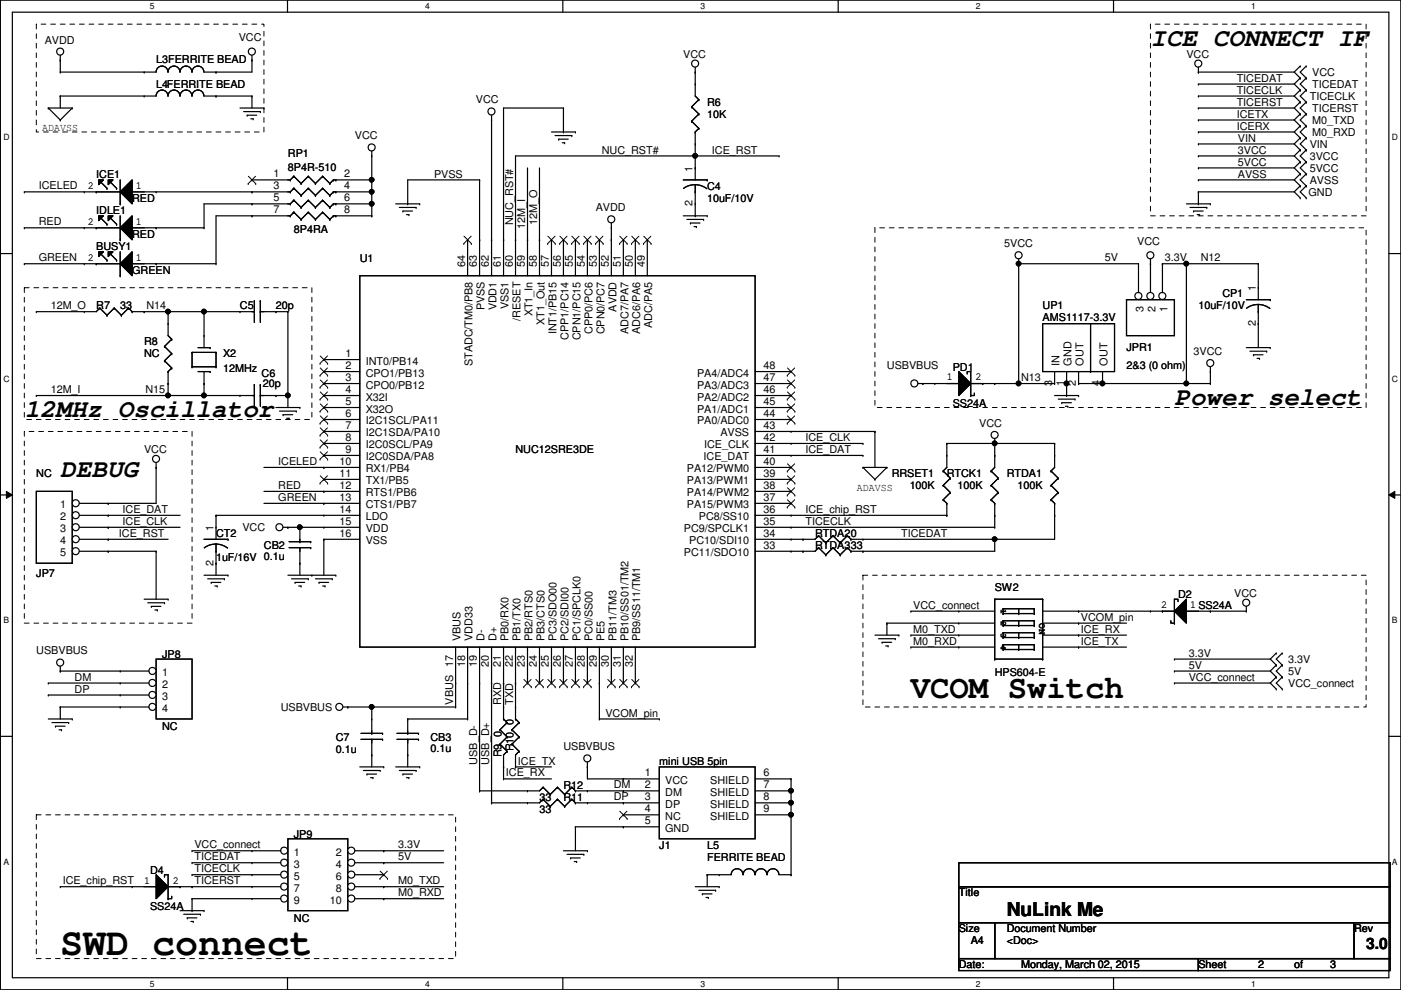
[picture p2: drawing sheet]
<svg xmlns="http://www.w3.org/2000/svg" width="297mm" height="210mm" viewBox="0 0 297 210" stroke-linecap="round" stroke-linejoin="round" font-family="sans-serif">
<defs><g id="words">
<text font-size="8.1" x="12.8" y="202.4">SWD connect</text>
<text font-size="6.9" x="193.1" y="148">VCOM Switch</text>
<g font-size="5.3">
<text x="243.9" y="9.7">ICE CONNECT IF</text>
<text x="5.2" y="88.4">12MHz Oscillator</text>
<text x="249" y="85.9">Power select</text>
<text x="12.8" y="101.1">DEBUG</text>
</g>
<text font-size="4.1" x="213.4" y="194.3">NuLink Me</text>
<text font-size="3.3" x="289.6" y="201.3">3.0</text>
<g font-size="2.3">
<text x="9.5" y="9.2">AVDD</text>
<text x="50.6" y="8.7">VCC</text>
<text x="33.1" y="13.3">L3FERRITE BEAD</text>
<text x="144.9" y="12.3">VCC</text>
<text x="251.5" y="12.3">VCC</text>
<text x="262.2" y="17.3">TICEDAT</text>
<text x="278.2" y="16.1">VCC</text>
<text x="33.1" y="18.6">L4FERRITE BEAD</text>
<text x="100.9" y="21.9">VCC</text>
<text x="149.9" y="22.4">R6</text>
<text x="262.2" y="22.4">TICERST</text>
<text x="262.2" y="19.9">TICECLK</text>
<text x="277.7" y="21.2">TICECLK</text>
<text x="278.2" y="18.6">TICEDAT</text>
<text x="278.2" y="23.7">TICERST</text>
<text x="9" y="27.8">ADAVSS</text>
<text x="75.3" y="29.5">VCC</text>
<text x="149.9" y="25">10K</text>
<text x="262.2" y="24.9">ICETX</text>
<text x="262.2" y="27.5">ICERX</text>
<text x="278.2" y="26.2">M0_TXD</text>
<text x="278.2" y="28.8">M0_RXD</text>
<text x="61" y="33.4">RP1</text>
<text x="127.6" y="32.6">NUC_RST#</text>
<text x="151" y="32.6">ICE_RST</text>
<text x="262.5" y="32.6">3VCC</text>
<text x="262.5" y="35.1">5VCC</text>
<text x="262.5" y="30">VIN</text>
<text x="277.7" y="33.9">3VCC</text>
<text x="277.7" y="31.3">VIN</text>
<text x="8.2" y="40.2">ICELED</text>
<text x="18.6" y="40">2</text>
<text x="20.4" y="37.7">ICE1</text>
<text x="28.8" y="40">1</text>
<text x="58" y="37.6">1</text>
<text x="58" y="40.1">3</text>
<text x="61" y="36.2">8P4R-510</text>
<text x="73" y="37.6">2</text>
<text x="73" y="40.1">4</text>
<text x="92" y="37.6">PVSS</text>
<text x="146.9" y="36.4" transform="rotate(-90 146.9 36.4)">1</text>
<text x="149.9" y="40.2">C4</text>
<text x="262.5" y="37.6">AVSS</text>
<text x="277.4" y="41.5">GND</text>
<text x="277.7" y="36.4">5VCC</text>
<text x="277.7" y="38.9">AVSS</text>
<text x="8.2" y="47.8">RED</text>
<text x="18.6" y="47.6">2</text>
<text x="20.4" y="45.3">IDLE1</text>
<text x="28" y="42.8">RED</text>
<text x="28.8" y="47.6">1</text>
<text x="58" y="42.7">5</text>
<text x="58" y="45.2">7</text>
<text x="73" y="42.7">6</text>
<text x="73" y="45.2">8</text>
<text x="108.8" y="47.8" transform="rotate(-90 108.8 47.8)">NUC_RST#</text>
<text x="113.9" y="47.8" transform="rotate(-90 113.9 47.8)">12M_O</text>
<text x="126.3" y="44.8">AVDD</text>
<text x="146.9" y="43.7" transform="rotate(-90 146.9 43.7)">2</text>
<text x="149.9" y="42.8">10uF/10V</text>
<text x="20.4" y="52.9">BUSY1</text>
<text x="28" y="50.4">RED</text>
<text x="62.3" y="49.4">8P4RA</text>
<text x="111.3" y="48.6" transform="rotate(-90 111.3 48.6)">12M_I</text>
<text x="212.9" y="52.4">5VCC</text>
<text x="241.1" y="51.9">VCC</text>
<text x="8.2" y="55.4">GREEN</text>
<text x="18.6" y="55.2">2</text>
<text x="28" y="58">GREEN</text>
<text x="28.8" y="55.2">1</text>
<text x="76.3" y="55.5">U1</text>
<text x="98.6" y="56.7" transform="rotate(-90 98.6 56.7)">64</text>
<text x="101.1" y="56.7" transform="rotate(-90 101.1 56.7)">63</text>
<text x="103.7" y="56.7" transform="rotate(-90 103.7 56.7)">62</text>
<text x="106.2" y="56.7" transform="rotate(-90 106.2 56.7)">61</text>
<text x="108.8" y="56.7" transform="rotate(-90 108.8 56.7)">60</text>
<text x="111.3" y="56.7" transform="rotate(-90 111.3 56.7)">59</text>
<text x="113.8" y="56.7" transform="rotate(-90 113.8 56.7)">58</text>
<text x="116.4" y="56.7" transform="rotate(-90 116.4 56.7)">57</text>
<text x="118.9" y="56.7" transform="rotate(-90 118.9 56.7)">56</text>
<text x="121.5" y="56.7" transform="rotate(-90 121.5 56.7)">55</text>
<text x="124" y="56.7" transform="rotate(-90 124 56.7)">54</text>
<text x="126.5" y="56.7" transform="rotate(-90 126.5 56.7)">53</text>
<text x="129.1" y="56.7" transform="rotate(-90 129.1 56.7)">52</text>
<text x="131.6" y="56.7" transform="rotate(-90 131.6 56.7)">51</text>
<text x="134.2" y="56.7" transform="rotate(-90 134.2 56.7)">50</text>
<text x="136.7" y="56.7" transform="rotate(-90 136.7 56.7)">49</text>
<text x="234.3" y="55.4">5V</text>
<text x="247" y="55.4">3.3V</text>
<text x="254.6" y="55.4">N12</text>
<text x="10.7" y="65.6">12M_O</text>
<text x="20.4" y="65.6">R7</text>
<text x="25.5" y="65.6">33</text>
<text x="31.1" y="65.6">N14</text>
<text x="50.9" y="65.6">C5</text>
<text x="58.5" y="65.6">20p</text>
<text x="102.7" y="65.8" transform="rotate(-90 102.7 65.8)">PVSS</text>
<text x="105.3" y="65.8" transform="rotate(-90 105.3 65.8)">VDD1</text>
<text x="107.8" y="65.6" transform="rotate(-90 107.8 65.6)">VSS1</text>
<text x="221.1" y="65.6">UP1</text>
<text x="254.1" y="65.6">10uF/10V</text>
<text x="259.2" y="63.1">CP1</text>
<text x="266.2" y="61.8" transform="rotate(-90 266.2 61.8)">1</text>
<text x="110.4" y="68" transform="rotate(-90 110.4 68)">/RESET</text>
<text x="112.9" y="67.1" transform="rotate(-90 112.9 67.1)">XT1_In</text>
<text x="115.4" y="68.9" transform="rotate(-90 115.4 68.9)">XT1_Out</text>
<text x="118" y="70.9" transform="rotate(-90 118 70.9)">INT1/PB15</text>
<text x="125.6" y="70.8" transform="rotate(-90 125.6 70.8)">CPP0/PC6</text>
<text x="128.1" y="70.9" transform="rotate(-90 128.1 70.9)">CPN0/PC7</text>
<text x="130.7" y="66.1" transform="rotate(-90 130.7 66.1)">AVDD</text>
<text x="133.2" y="70.8" transform="rotate(-90 133.2 70.8)">ADC7/PA7</text>
<text x="135.8" y="70.8" transform="rotate(-90 135.8 70.8)">ADC6/PA6</text>
<text x="138.3" y="69.5" transform="rotate(-90 138.3 69.5)">ADC/PA5</text>
<text x="221.1" y="68.2">AMS1117-3.3V</text>
<text x="242.4" y="66.1" transform="rotate(-90 242.4 66.1)">3</text>
<text x="245" y="66.1" transform="rotate(-90 245 66.1)">2</text>
<text x="247.5" y="66.1" transform="rotate(-90 247.5 66.1)">1</text>
<text x="266.2" y="69.1" transform="rotate(-90 266.2 69.1)">2</text>
<text x="30.6" y="73.2">R8</text>
<text x="30.6" y="75.8">NC</text>
<text x="47.3" y="75.8">X2</text>
<text x="73.2" y="75.7">1</text>
<text x="77.6" y="77.3">INT0/PB14</text>
<text x="100.2" y="77.6" transform="rotate(-90 100.2 77.6)">STADC/TM0/PB8</text>
<text x="120.5" y="72.1" transform="rotate(-90 120.5 72.1)">CPP1/PC14</text>
<text x="123.1" y="72.2" transform="rotate(-90 123.1 72.2)">CPN1/PC15</text>
<text x="224.7" y="77.5" transform="rotate(-90 224.7 77.5)">IN</text>
<text x="227.2" y="77.5" transform="rotate(-90 227.2 77.5)">GND</text>
<text x="229.7" y="77.5" transform="rotate(-90 229.7 77.5)">OUT</text>
<text x="234.8" y="77.5" transform="rotate(-90 234.8 77.5)">OUT</text>
<text x="238.8" y="74.5">JPR1</text>
<text x="253.1" y="75.3">3VCC</text>
<text x="10.7" y="83.4">12M_I</text>
<text x="30.8" y="83.4">N15</text>
<text x="47.3" y="78.8">12MHz</text>
<text x="55.5" y="79.8">C6</text>
<text x="55.7" y="82.1">20p</text>
<text x="73.2" y="78.2">2</text>
<text x="73.2" y="80.8">3</text>
<text x="73.2" y="83.3">4</text>
<text x="77.6" y="79.8">CPO1/PB13</text>
<text x="77.6" y="82.4">CPO0/PB12</text>
<text x="147.8" y="82.4">PA3/ADC3</text>
<text x="147.8" y="79.8">PA4/ADC4</text>
<text x="161.9" y="83.3">46</text>
<text x="161.9" y="80.8">47</text>
<text x="161.9" y="78.2">48</text>
<text x="188" y="78.3">USBVBUS</text>
<text x="200.7" y="80.6">1</text>
<text x="202" y="78.6">PD1</text>
<text x="206.8" y="80.6">2</text>
<text x="216.5" y="80.8">N13</text>
<text x="223.1" y="81.8" transform="rotate(-90 223.1 81.8)">3</text>
<text x="225.6" y="81.8" transform="rotate(-90 225.6 81.8)">1</text>
<text x="228.1" y="81.8" transform="rotate(-90 228.1 81.8)">2</text>
<text x="233.2" y="81.8" transform="rotate(-90 233.2 81.8)">4</text>
<text x="238.8" y="78.3">2&amp;3 (0 ohm)</text>
<text x="73.2" y="85.9">5</text>
<text x="73.2" y="88.4">6</text>
<text x="77.6" y="84.9">X32I</text>
<text x="77.6" y="87.5">X32O</text>
<text x="147.8" y="87.5">PA1/ADC1</text>
<text x="147.8" y="84.9">PA2/ADC2</text>
<text x="161.9" y="88.4">44</text>
<text x="161.9" y="85.9">45</text>
<text x="202" y="86.2">SS24A</text>
<text x="73.2" y="90.9">7</text>
<text x="73.2" y="93.5">8</text>
<text x="77.6" y="90">I2C1SCL/PA11</text>
<text x="77.6" y="92.5">I2C1SDA/PA10</text>
<text x="77.6" y="95.1">I2C0SCL/PA9</text>
<text x="147.8" y="90">PA0/ADC0</text>
<text x="149.3" y="95.1">ICE_CLK</text>
<text x="152.7" y="92.5">AVSS</text>
<text x="161.9" y="90.9">43</text>
<text x="161.9" y="93.5">42</text>
<text x="170.8" y="93.5">ICE_CLK</text>
<text x="207.6" y="90.5">VCC</text>
<text x="7.7" y="101.2">NC</text>
<text x="30.6" y="96.1">VCC</text>
<text x="59" y="98.6">ICELED</text>
<text x="72" y="98.6">10</text>
<text x="72" y="101.1">11</text>
<text x="73.2" y="96">9</text>
<text x="77.6" y="97.6">I2C0SDA/PA8</text>
<text x="77.6" y="100.2">RX1/PB4</text>
<text x="109.3" y="96.1">NUC12SRE3DE</text>
<text x="145.6" y="100.2">PA12/PWM0</text>
<text x="149.2" y="97.6">ICE_DAT</text>
<text x="161.9" y="101.1">39</text>
<text x="161.9" y="96">41</text>
<text x="161.9" y="98.6">40</text>
<text x="170.8" y="96.1">ICE_DAT</text>
<text x="189.1" y="101.2">RRSET1</text>
<text x="200.7" y="101.2">RTCK1</text>
<text x="213.4" y="101.2">RTDA1</text>
<text x="12.8" y="107.8">1</text>
<text x="59" y="106.2">GREEN</text>
<text x="59" y="103.7">RED</text>
<text x="72" y="103.6">12</text>
<text x="72" y="106.2">13</text>
<text x="77.6" y="102.7">TX1/PB5</text>
<text x="77.6" y="105.2">RTS1/PB6</text>
<text x="77.6" y="107.8">CTS1/PB7</text>
<text x="145.6" y="107.8">PA15/PWM3</text>
<text x="145.6" y="105.2">PA14/PWM2</text>
<text x="145.6" y="102.7">PA13/PWM1</text>
<text x="161.9" y="106.2">37</text>
<text x="161.9" y="103.6">38</text>
<text x="181.7" y="104">ADAVSS</text>
<text x="192.9" y="103.7">100K</text>
<text x="203" y="103.7">100K</text>
<text x="215.7" y="103.7">100K</text>
<text x="12.8" y="110.3">2</text>
<text x="12.8" y="112.9">3</text>
<text x="25.2" y="113.8">ICE_RST</text>
<text x="26" y="108.8">ICE_DAT</text>
<text x="26" y="111.3">ICE_CLK</text>
<text x="45.3" y="112.6" transform="rotate(-90 45.3 112.6)">1</text>
<text x="45.8" y="113.9">CT2</text>
<text x="51.4" y="112.6">VCC</text>
<text x="72" y="108.7">14</text>
<text x="72" y="113.8">16</text>
<text x="72" y="111.3">15</text>
<text x="77.6" y="110.3">LDO</text>
<text x="77.6" y="112.9">VDD</text>
<text x="145" y="112.9">PC9/SPCLK1</text>
<text x="148.2" y="110.3">PC8/SS10</text>
<text x="161.9" y="108.7">36</text>
<text x="161.9" y="113.8">34</text>
<text x="161.9" y="111.3">35</text>
<text x="170.8" y="108.8">ICE_chip_RST</text>
<text x="170.8" y="111.3">TICECLK</text>
<text x="172.8" y="113.9">RTDA20</text>
<text x="191.1" y="113.8">TICEDAT</text>
<text x="12.8" y="115.4">4</text>
<text x="12.8" y="117.9">5</text>
<text x="45.3" y="119.9" transform="rotate(-90 45.3 119.9)">2</text>
<text x="45.8" y="119">1uF/16V 0.1u</text>
<text x="56" y="116.4">CB2</text>
<text x="77.6" y="115.4">VSS</text>
<text x="145" y="117.9">PC11/SDO10</text>
<text x="146.1" y="115.4">PC10/SDI10</text>
<text x="161.9" y="116.3">33</text>
<text x="172.8" y="116.4">RTDA333</text>
<text x="7.7" y="122.3">JP7</text>
<text x="210.9" y="125.3">SW2</text>
<text x="193.6" y="129.1">VCC_connect</text>
<text x="229.2" y="131.6">VCOM_pin</text>
<text x="246.2" y="128.9">2</text>
<text x="249.8" y="126.8">D2</text>
<text x="252.3" y="128.9">1 SS24A</text>
<text x="261.7" y="126.6">VCC</text>
<text x="97.7" y="135.9" transform="rotate(-90 97.7 135.9)">VBUS</text>
<text x="100.2" y="135.9" transform="rotate(-90 100.2 135.9)">VDD33</text>
<text x="102.7" y="135.9" transform="rotate(-90 102.7 135.9)">D-</text>
<text x="105.3" y="135.9" transform="rotate(-90 105.3 135.9)">D+</text>
<text x="107.8" y="135.9" transform="rotate(-90 107.8 135.9)">PB0/RX0</text>
<text x="110.4" y="135.9" transform="rotate(-90 110.4 135.9)">PB1/TX0</text>
<text x="112.9" y="135.9" transform="rotate(-90 112.9 135.9)">PB2/RTS0</text>
<text x="115.4" y="135.9" transform="rotate(-90 115.4 135.9)">PB3/CTS0</text>
<text x="118" y="135.9" transform="rotate(-90 118 135.9)">PC3/SDO00</text>
<text x="120.5" y="135.9" transform="rotate(-90 120.5 135.9)">PC2/SDI00</text>
<text x="123.1" y="135.9" transform="rotate(-90 123.1 135.9)">PC1/SPCLK0</text>
<text x="125.6" y="135.9" transform="rotate(-90 125.6 135.9)">PC0/SS00</text>
<text x="128.1" y="135.9" transform="rotate(-90 128.1 135.9)">PE5</text>
<text x="130.7" y="135.9" transform="rotate(-90 130.7 135.9)">PB11/TM3</text>
<text x="133.2" y="135.9" transform="rotate(-90 133.2 135.9)">PB10/SS01/TM2</text>
<text x="135.8" y="135.9" transform="rotate(-90 135.8 135.9)">PB9/SS11/TM1</text>
<text x="193.6" y="136.7">M0_RXD</text>
<text x="193.6" y="134.2">M0_TXD</text>
<text x="229.2" y="136.7">ICE_TX</text>
<text x="229.2" y="134.2">ICE_RX</text>
<text x="7.7" y="138.8">USBVBUS</text>
<text x="34.4" y="139.5">JP8</text>
<text x="34.4" y="143.3">1</text>
<text x="96.1" y="141.5" transform="rotate(-90 96.1 141.5)">17</text>
<text x="98.6" y="141.5" transform="rotate(-90 98.6 141.5)">18</text>
<text x="101.1" y="141.5" transform="rotate(-90 101.1 141.5)">19</text>
<text x="103.7" y="141.5" transform="rotate(-90 103.7 141.5)">20</text>
<text x="106.2" y="141.5" transform="rotate(-90 106.2 141.5)">21</text>
<text x="108.8" y="141.5" transform="rotate(-90 108.8 141.5)">22</text>
<text x="111.3" y="141.5" transform="rotate(-90 111.3 141.5)">23</text>
<text x="113.8" y="141.5" transform="rotate(-90 113.8 141.5)">24</text>
<text x="116.4" y="141.5" transform="rotate(-90 116.4 141.5)">25</text>
<text x="118.9" y="141.5" transform="rotate(-90 118.9 141.5)">26</text>
<text x="121.5" y="141.5" transform="rotate(-90 121.5 141.5)">27</text>
<text x="124" y="141.5" transform="rotate(-90 124 141.5)">28</text>
<text x="126.5" y="141.5" transform="rotate(-90 126.5 141.5)">29</text>
<text x="129.1" y="141.5" transform="rotate(-90 129.1 141.5)">30</text>
<text x="131.6" y="141.5" transform="rotate(-90 131.6 141.5)">31</text>
<text x="134.2" y="141.5" transform="rotate(-90 134.2 141.5)">32</text>
<text x="210.9" y="143.3">HPS604-E</text>
<text x="252" y="139.2">3.3V</text>
<text x="252" y="141.8">5V</text>
<text x="273.1" y="140.5">3.3V</text>
<text x="273.1" y="143.1">5V</text>
<text x="15.8" y="146.9">DP</text>
<text x="15.8" y="144.3">DM</text>
<text x="34.4" y="145.9">2</text>
<text x="34.4" y="148.4">3</text>
<text x="96.1" y="149.4" transform="rotate(-90 96.1 149.4)">VBUS</text>
<text x="106.3" y="149.4" transform="rotate(-90 106.3 149.4)">RXD</text>
<text x="108.8" y="149.4" transform="rotate(-90 108.8 149.4)">TXD</text>
<text x="252" y="144.3">VCC_connect</text>
<text x="273.1" y="145.6">VCC_connect</text>
<text x="34.4" y="154.8">NC</text>
<text x="34.4" y="151">4</text>
<text x="59.5" y="150.7">USBVBUS</text>
<text x="128.4" y="151.9">VCOM_pin</text>
<text x="71.2" y="157.1">C7</text>
<text x="71.2" y="159.6">0.1u</text>
<text x="91.3" y="157.1">CB3</text>
<text x="91.3" y="159.3">0.1u</text>
<text x="106.3" y="160.6" transform="rotate(-90 106.3 160.6)">R9 0</text>
<text x="108.9" y="159.3" transform="rotate(-90 108.9 159.3)">R10 0</text>
<text x="119.5" y="159.1">USBVBUS</text>
<text x="101.2" y="162.1" transform="rotate(-90 101.2 162.1)">USB_D-</text>
<text x="103.7" y="162.1" transform="rotate(-90 103.7 162.1)">USB_D+</text>
<text x="107.3" y="164.6">ICE_RX</text>
<text x="109.8" y="162.1">ICE_TX</text>
<text x="119.5" y="167.2">R12</text>
<text x="130.1" y="167.2">DM</text>
<text x="136.7" y="167.1">2</text>
<text x="136.7" y="164.6">1</text>
<text x="139.8" y="162.1">mini USB 5pin</text>
<text x="141.1" y="166.2">VCC</text>
<text x="150.6" y="166.2">SHIELD</text>
<text x="161.9" y="164.6">6</text>
<text x="161.9" y="167.1">7</text>
<text x="114.4" y="172.3">33</text>
<text x="114.4" y="169.8">33</text>
<text x="119.5" y="169.8">R11</text>
<text x="130.1" y="169.7">DP</text>
<text x="136.7" y="172.2">4</text>
<text x="136.7" y="169.7">3</text>
<text x="141.1" y="173.8">NC</text>
<text x="141.1" y="171.3">DP</text>
<text x="141.1" y="168.7">DM</text>
<text x="150.6" y="168.7">SHIELD</text>
<text x="150.6" y="171.3">SHIELD</text>
<text x="150.6" y="173.8">SHIELD</text>
<text x="161.9" y="169.7">8</text>
<text x="161.9" y="172.2">9</text>
<text x="41.2" y="179.9">VCC_connect</text>
<text x="62.3" y="177.6">JP9</text>
<text x="84.4" y="179.9">3.3V</text>
<text x="136.7" y="174.8">5</text>
<text x="139.8" y="179.9">J1</text>
<text x="141.1" y="176.4">GND</text>
<text x="149.9" y="179.9">L5</text>
<text x="31.8" y="185.3">D4</text>
<text x="41.2" y="182.4">TICEDAT</text>
<text x="41.2" y="185">TICECLK</text>
<text x="62.3" y="181.4">1</text>
<text x="62.3" y="184">3</text>
<text x="71.2" y="181.4">2</text>
<text x="71.2" y="184">4</text>
<text x="84.4" y="182.4">5V</text>
<text x="149.9" y="182.5">FERRITE BEAD</text>
<text x="13.3" y="187.5">ICE_chip_RST</text>
<text x="30.6" y="187.3">1</text>
<text x="36.7" y="187.3">2</text>
<text x="41.2" y="187.5">TICERST</text>
<text x="62.3" y="186.5">5</text>
<text x="62.3" y="189.1">7</text>
<text x="62.3" y="191.6">9</text>
<text x="69.9" y="191.6">10</text>
<text x="71.2" y="186.5">6</text>
<text x="71.2" y="189.1">8</text>
<text x="84.4" y="187.5">M0_TXD</text>
<text x="84.4" y="190">M0_RXD</text>
<text x="203.3" y="190.1">Title</text>
<text x="31.8" y="192.9">SS24A</text>
<text x="62.3" y="195.4">NC</text>
<text x="203.3" y="197.7">Size</text>
<text x="213.4" y="197.7">Document Number</text>
<text x="287.1" y="197.7">Rev</text>
<text x="205.8" y="200.2">A4</text>
<text x="213.4" y="200.2">&lt;Doc&gt;</text>
<text x="203.3" y="205.3">Date:</text>
<text x="216.5" y="205.3">Monday, March 02, 2015</text>
<text x="254.1" y="205.3">Sheet</text>
<text x="266.8" y="205.3">2</text>
<text x="274.4" y="205.3">of</text>
<text x="282" y="205.3">3</text>
</g>
<text font-size="2" x="220.3" y="132.1" transform="rotate(90 220.3 132.1)">ON</text>
<g font-size="1.8">
<text x="31.8" y="1.9">5</text>
<text x="90.1" y="1.9">4</text>
<text x="148.5" y="1.9">3</text>
<text x="206.9" y="1.9">2</text>
<text x="265.3" y="1.9">1</text>
<text x=".7" y="29.8">D</text>
<text x="295.1" y="29.8">D</text>
<text x=".7" y="80.9">C</text>
<text x="295.1" y="80.9">C</text>
<text x="212.2" y="129.1" transform="rotate(90 212.2 129.1)">1</text>
<text x="212.2" y="131.6" transform="rotate(90 212.2 131.6)">2</text>
<text x=".7" y="132.1">B</text>
<text x="212.2" y="134.2" transform="rotate(90 212.2 134.2)">3</text>
<text x="212.2" y="136.7" transform="rotate(90 212.2 136.7)">4</text>
<text x="295.1" y="132.1">B</text>
<text x=".7" y="183.3">A</text>
<text x="295.1" y="183.3">A</text>
<text x="31.8" y="209.2">5</text>
<text x="90.1" y="209.2">4</text>
<text x="148.5" y="209.2">3</text>
<text x="206.9" y="209.2">2</text>
<text x="265.3" y="209.2">1</text>
</g>
</g></defs>
<path d="M.1 0h296.9v209.8h-296.9zM2.6 2.6h291.9v204.7h-291.9z" fill="none" stroke="#000" stroke-width=".25"/>
<g fill="#fff">
<path d="M31.8 .3h1v2h-1z"/>
<path d="M31.8 207.6h1v1.9h-1z"/>
</g>
<path d="M61 0v2.6M61 207.3v2.5" fill="none" stroke="#000" stroke-width=".25"/>
<g fill="#fff">
<path d="M90.1 .3h1v2h-1z"/>
<path d="M90.1 207.6h1v1.9h-1z"/>
</g>
<path d="M119.3 0v2.6M119.3 207.3v2.5" fill="none" stroke="#000" stroke-width=".25"/>
<g fill="#fff">
<path d="M148.5 .3h1v2h-1z"/>
<path d="M148.5 207.6h1v1.9h-1z"/>
</g>
<path d="M177.7 0v2.6M177.7 207.3v2.5" fill="none" stroke="#000" stroke-width=".25"/>
<g fill="#fff">
<path d="M206.9 .3h1v2h-1z"/>
<path d="M206.9 207.6h1v1.9h-1z"/>
</g>
<path d="M236.1 0v2.6M236.1 207.3v2.5" fill="none" stroke="#000" stroke-width=".25"/>
<g fill="#fff">
<path d="M265.3 .3h.9v2h-.9z"/>
<path d="M265.3 207.6h.9v1.9h-.9z"/>
<path d="M.7 28.2h1.3v1.9h-1.3z"/>
<path d="M295.1 28.2h1.3v1.9h-1.3z"/>
<path d="M.7 79.3h1.3v2h-1.3z"/>
<path d="M295.1 79.3h1.3v2h-1.3z"/>
</g>
<path d="M.1 53.8h2.5M294.5 53.8h2.5" fill="none" stroke="#000" stroke-width=".25"/>
<g fill="#fff">
<path d="M.7 130.5h1.2v2h-1.2z"/>
<path d="M295.1 130.5h1.2v2h-1.2z"/>
</g>
<path d="M.1 104.9h2.5M294.5 104.9h2.5" fill="none" stroke="#000" stroke-width=".25"/>
<path d="M1.4 104.2l1.2 .7-1.2 .8zM294.5 104.9l1.2-.7v1.5z" fill="#000"/>
<path d="M1.4 104.2l1.2 .7-1.2 .8zM294.5 104.9l1.2-.7v1.5z" fill="none" stroke="#000" stroke-width=".21"/>
<g fill="#fff">
<path d="M.7 181.7h1.2v2h-1.2z"/>
<path d="M295.1 181.7h1.2v2h-1.2z"/>
</g>
<g fill="none" stroke="#000" stroke-width=".25">
<path d="M12.8 12.7h.1M12.8 15.3h.1M12.8 11.7v3.6M12.8 15.3h17.8M45.8 15.3h.1M53.4 12.7h.1M53.4 11.7v3.6h-7.6M147.4 15.3h.1M147.4 14.3v3.5M254.1 17.8h.1M254.1 15.3h.1M254.1 15.3h20.3"/>
<path d="M254.1 14.3v1M254.1 17.8h20.3M274.4 17.8l1.3 1.3M274.4 15.3l1.3 1.3M275.7 19.1h.1M275.7 16.6h.1M275.7 14h.1M275.7 19.1l-1.3 1.3M275.7 16.6l-1.3 1.2M275.7 14l-1.3 1.3M276.9 19.1h.1M276.9 16.6h.1"/>
<path d="M276.9 14h.1M276.9 19.1l-1.2 1.3 1.2 1.2M276.9 16.6l-1.2 1.2 1.2 1.3M276.9 14l-1.2 1.3 1.2 1.3M10.2 22.9h.1M10.2 22.9h5.1M10.2 22.9l2.6 2.5M12.8 20.4h.1M12.8 25.4h.1M12.8 20.4v2.5M12.8 20.4h17.8M15.3 22.9h.1"/>
<path d="M15.3 22.9l-2.5 2.5M20.9 38.1h1l-1 1.1zM21.4 38.7l1.3 1.2M22.7 39.9h.1M22.9 38.1h1.1l-1.1 1.1zM23.4 38.7l1.3 1.2M24.7 39.9h.1M25.5 38.1v5.1M28 38.1v5.1l-2.5-2.5zM45.8 20.4h.1M45.8 20.4h7.6M50.9 22.9h5.1"/>
<path d="M51.6 23.7h3.6M52.4 24.4h.1M52.4 24.4h2M53.2 25.2h.5M53.4 20.4h.1M53.4 38.1h.1M53.4 20.4v2.5M53.4 38.1h8.1M53.7 25.2h.1M55.2 23.7h.1M56 22.9h.1M61.5 38.1h.1"/>
<path d="M62.3 37.4h.1M62.3 39.9h.1M62.3 37.4l-.8 .7M62.3 39.9l-.8 .8M62.3 37.4l1.5 1.5M62.3 39.9l1.5 1.5M63.8 38.9h.1M65.4 37.4h.1M65.4 39.9h.1M65.4 37.4l-1.6 1.5M65.4 37.4l1.5 1.5M65.4 39.9l-1.6 1.5"/>
<path d="M65.4 39.9l1.5 1.5M66.9 38.9h.1M68.4 37.4h.1M68.4 39.9h.1M68.4 37.4l-1.5 1.5M68.4 37.4l1.5 1.5M68.4 39.9l-1.5 1.5M68.4 39.9l1.5 1.5M69.9 38.9h.1M70.7 38.1h.1M70.7 38.1h8.1M70.7 38.1l-.8 .8"/>
<path d="M71.2 38.1h.1M78.8 38.1h.1M78.8 33.1h.1M78.8 32v13.8M101.7 38.1h.1M101.7 38.1h-15.3v5.1M101.7 38.1v12.7M104.2 25.4h.1M104.2 24.4v26.4M111.8 35.6v15.2M114.4 35.6v15.2M116.9 28h5.1"/>
<path d="M117.7 28.7h3.5M118.4 29.5h.1M118.4 29.5h2.1M119.2 30.3h.5M119.5 22.9h.1M119.5 28h.1M119.5 22.9h-12.7v27.9M119.5 22.9v5.1M119.7 30.3h.1M121.2 28.7h.1M122 28h.1M147.4 33.1h.1"/>
<path d="M147.4 35.6h.1M147.4 30.5v5.1M165.2 33.1h.1M165.2 33.1h-55.9v17.7M254.1 22.9h.1M254.1 20.4h.1M254.1 33.1h.1M254.1 35.6h.1M254.1 38.1h.1M254.1 30.5h.1M254.1 25.4h.1M254.1 28h.1"/>
<path d="M254.1 38.1h20.3M254.1 33.1h20.3M254.1 20.4h20.3M254.1 22.9h20.3M254.1 35.6h20.3M254.1 30.5h20.3M254.1 25.4h20.3M254.1 28h20.3M274.4 20.4l1.3 1.2M274.4 22.9l1.3 1.3M274.4 35.6l1.3 1.3M274.4 33.1l1.3 1.2"/>
<path d="M274.4 38.1l1.3 1.3M274.4 30.5l1.3 1.3M274.4 25.4l1.3 1.3M274.4 28l1.3 1.3M275.7 39.4h.1M275.7 21.6h.1M275.7 24.2h.1M275.7 36.9h.1M275.7 34.3h.1M275.7 31.8h.1M275.7 29.3h.1M275.7 26.7h.1"/>
<path d="M275.7 39.4l-1.3 1.3M275.7 21.6l-1.3 1.3M275.7 34.3l-1.3 1.3M275.7 31.8l-1.3 1.3M275.7 36.9l-1.3 1.2M275.7 29.3l-1.3 1.2M275.7 24.2l-1.3 1.2M275.7 26.7l-1.3 1.3M276.9 39.4h.1M276.9 21.6h.1M276.9 24.2h.1M276.9 34.3h.1"/>
<path d="M276.9 36.9h.1M276.9 31.8h.1M276.9 29.3h.1M276.9 26.7h.1M276.9 39.4l-1.2 1.3 1.2 1.3M276.9 21.6l-1.2 1.3 1.2 1.3M276.9 34.3l-1.2 1.3 1.2 1.3M276.9 31.8l-1.2 1.3 1.2 1.2M276.9 36.9l-1.2 1.2 1.2 1.3M276.9 29.3l-1.2 1.2 1.2 1.3M276.9 24.2l-1.2 1.2 1.2 1.3M276.9 26.7l-1.2 1.3 1.2 1.3"/>
<path d="M5.2 48.3h.1M5.2 55.9h.1M5.2 40.7h.1M5.2 48.3h12.7M5.2 40.7h20.3M5.2 55.9h12.7M17.9 40.7h.1M20.4 40.7h.1M25.5 43.2h.1M28 40.7h.1M28 40.7h33.5M33.1 55.9h.1"/>
<path d="M33.1 48.3h.1M33.1 40.7h.1M33.1 48.3h10.2M33.1 55.9h12.7M43.3 48.3h.1M45.8 55.9h.1M53.4 43.2h.1M53.4 40.7h.1M53.4 45.8h.1M61.5 40.7h.1M61.5 43.2h.1M61.5 45.8h.1"/>
<path d="M61.5 43.2h-18.2v5.1M61.5 45.8h-15.7v10.1M62.3 42.5h.1M62.3 45h.1M62.3 42.5l-.8 .7M62.3 45l-.8 .8M62.3 42.5l1.5 1.5M62.3 45l1.5 1.5M63.8 41.4h.1M63.8 44h.1M63.8 46.5h.1M65.4 42.5h.1"/>
<path d="M65.4 45h.1M65.4 42.5l-1.6 1.5M65.4 42.5l1.5 1.5M65.4 45l-1.6 1.5M65.4 45l1.5 1.5M66.9 41.4h.1M66.9 44h.1M66.9 46.5h.1M68.4 42.5h.1M68.4 45h.1M68.4 42.5l-1.5 1.5M68.4 42.5l1.5 1.5"/>
<path d="M68.4 45l-1.5 1.5M68.4 45l1.5 1.5M69.9 41.4h.1M69.9 44h.1M69.9 46.5h.1M70.7 40.7h.1M70.7 43.2h.1M70.7 45.8h.1M70.7 43.2h8.1M70.7 40.7h8.1M70.7 45.8h8.1M70.7 40.7l-.8 .7"/>
<path d="M70.7 43.2l-.8 .8M70.7 45.8l-.8 .7M71.2 40.7h.1M71.2 43.2h.1M71.2 45.8h.1M78.8 45.8h.1M78.8 40.7h.1M78.8 43.2h.1M83.9 43.2h5.1M84.7 44h3.5M85.4 44.7h.1M85.4 44.7h2.1"/>
<path d="M86.2 45.5h.5M86.4 43.2h.1M86.7 45.5h.1M88.2 44h.1M89 43.2h.1M101.7 50.8h.1M104.2 50.8h.1M106.8 50.8h.1M109.3 50.8h.1M111.8 50.8h.1M114.4 50.8h.1M129.6 50.8h.1"/>
<path d="M129.6 48.3h.1M129.6 47.3v3.5M144.9 45.8h5M145.6 46.5h3.6M146.4 47.3h.1M146.4 47.3h2M147.1 48h.6M147.4 45.8h.1M147.4 43.2v2.6M147.7 48h.1M149.2 46.5h.1M149.9 45.8h.1"/>
<path d="M216 55.9h.1M216 55.9h25.4M216 54.9v26.4M243.9 55.9h.1M243.9 54.9v1M246.5 55.9h.1M246.5 55.9h20.3M251.5 55.9h.1M251.5 43.2h5.1M251.5 55.9v25.4M252.3 44h3.6M253.1 44.7h.1"/>
<path d="M253.1 44.7h2M253.8 45.5h.5M254.1 40.7h.1M254.1 43.2h.1M254.1 40.7h20.3M254.1 40.7v2.5M254.3 45.5h.1M255.9 44h.1M256.6 43.2h.1M266.8 55.9h.1M266.8 55.9v5.1M274.4 40.7l1.3 1.3"/>
<path d="M275.7 42h.1M276.9 42h.1M7.7 66.1h.1M7.7 66.1h10.2M30.6 66.1h.1M30.6 66.1h20.3M35.6 66.1h.1M35.6 66.1v2.5M43.3 66.1h.1M43.3 66.1v5.1M58.5 66.1h.1M58.5 66.1h2.5"/>
<path d="M61 66.1h.1M61 66.1v20.3M203.3 78.8l2.5 2.5-2.5 2.6zM205.1 79.3v-.5h.7v5.1M238.8 63.5h10.2v7.7h-10.2zM256.6 78.8h.1M256.6 77.8v3.5M264.2 73.7h5.1M265 74.5h3.6M265.8 75.2h.1M265.8 75.2h2M266.5 76h.5"/>
<path d="M266.8 68.6h.1M266.8 68.6v5.1M267 76h.1M268.6 74.5h.1M269.3 73.7h.1M7.7 83.9h.1M7.7 83.9h43.2M33.1 99.1h.1M33.1 98.1v8.6h-10.2M35.6 81.3h.1M35.6 83.9h.1M35.6 81.3v2.6"/>
<path d="M43.3 81.3h.1M43.3 83.9h.1M43.3 81.3v2.6M56 99.1h12.7M58.5 83.9h.1M58.5 83.9h2.5M58.5 86.4h5.1M59.3 87.2h3.5M60 87.9h.1M60 87.9h2.1M60.8 88.7h.5M61 83.9h.1"/>
<path d="M61.3 88.7h.1M62.8 87.2h.1M63.6 86.4h.1M68.7 99.1h.1M167.7 96.6h15.3M167.7 94h15.3M167.7 91.5h17.8M183 96.6h.1M183 94h.1M183 99.1h.1M183 99.1h5M183 99.1l2.5 2.5"/>
<path d="M185.5 91.5h.1M185.5 91.5v7.6M188 99.1h.1M188 99.1l-2.5 2.5M194.6 81.3h8.7M195.7 81.3h.1M198.2 81.3h.1M200.7 94h.1M200.7 94h22.9M200.7 94v2.6M203.3 81.3h.1M205.8 83.9h.1"/>
<path d="M205.8 81.3h17.8M206.6 83.4v.5h-.8M208.4 81.3h.1M210.9 81.3h.1M210.9 94h.1M210.9 96.6h.1M210.9 93v3.6M216 81.3h.1M222.8 99.9h.1M222.8 99.9l1.6 1.5M223.6 94h.1M223.6 96.6h.1"/>
<path d="M223.6 94v5.1l-.8 .8M223.6 83.9h5.1M224.4 84.6h3.5M225.1 85.4h.1M225.1 85.4h2.1M225.9 86.1h.5M226.1 83.9h.1M226.1 81.3v2.6M226.4 86.1h.1M227.9 84.6h.1M228.7 81.3h.1M228.7 83.9h.1"/>
<path d="M228.7 81.3h27.9M233.8 81.3h.1M251.5 81.3h.1M256.6 81.3h.1M22.9 109.3h.1M22.9 116.9h.1M22.9 106.7h.1M22.9 111.8h.1M22.9 114.3h.1M22.9 109.3h15.3M22.9 116.9h10.2M22.9 111.8h15.3"/>
<path d="M22.9 114.3h12.7M33.1 116.9h.1M33.1 116.9v10.1M43.3 114.3h5M45.8 119.4h.1M45.8 109.3h.1M45.8 116.9h.1M45.8 115.4l1 .1 1.5 .7M45.8 115.4l-1.6 .2-.9 .6M45.8 111.8h.1M45.8 109.3h22.9M45.8 109.3v5"/>
<path d="M45.8 115.4v6.6M48.3 114.3h.1M56 106.7h12.7M56 104.2h12.7M60 111.8h8.7M61 111.8h.1M63.6 119.4h.1M63.6 111.8h.1M63.6 119.4v2.6M68.7 114.3h.1M68.7 106.7h.1M68.7 104.2h.1"/>
<path d="M68.7 114.3v7.7M167.7 109.3h33M167.7 116.9h2.6M167.7 111.8h43.2M167.7 114.3h2.6M170.3 116.9h.1M170.3 114.3h.1M183 116.9h.1M185.5 101.6h.1M200.7 109.3h.1M210.9 114.3h.1M210.9 111.8h.1"/>
<path d="M210.9 109.3h.1M210.9 114.3v2.6h-27.9M210.9 109.3v2.5M222.8 102.9h.1M222.8 106h.1M222.8 102.9l1.6 1.5M222.8 106l.8 .7M223.6 109.3h.1M223.6 106.7h.1M223.6 106.7v7.6h-40.6M224.4 101.4h.1M224.4 104.4h.1"/>
<path d="M224.4 101.4l-1.6 1.5M224.4 104.4l-1.6 1.6M30.6 127h5M31.3 127.8h3.6M32.1 128.6h.1M32.1 128.6h2M32.8 129.3h.6M33.4 129.3h.1M34.9 127.8h.1M35.6 127h.1M43.3 122h5M44 122.7h3.6"/>
<path d="M44.8 123.5h.1M44.8 123.5h2M45.5 124.2h.6M46.1 124.2h.1M47.6 122.7h.1M48.3 122h.1M61 122h10.2M61.8 122.7h3.6M62.6 123.5h.1M62.6 123.5h2M63.3 124.2h.5M63.8 124.2h.1"/>
<path d="M65.4 122.7h.1M66.1 122h.1M66.9 122.7h3.5M67.6 123.5h.1M67.6 123.5h2.1M68.4 124.2h.5M68.9 124.2h.1M70.4 122.7h.1M71.2 122h.1M185.5 134.7h5.1M186.3 135.4h3.5M187 136.2h.1"/>
<path d="M187 136.2h2.1M187.8 136.9h.5M188 132.1h.1M188 132.1h15.3M188 132.1v2.6M188.3 136.9h.1M189.8 135.4h.1M190.6 134.7h.1M193.1 137.2h.1M193.1 134.7h.1M193.1 129.6h.1M193.1 137.2h10.2"/>
<path d="M193.1 134.7h10.2M193.1 129.6h10.2M228.7 132.1h.1M228.7 137.2h.1M228.7 134.7h.1M228.7 129.6h.1M228.7 132.1h10.1M228.7 137.2h10.1M228.7 134.7h10.1M228.7 129.6h15.2M249 139.7h.1M249 139.7h20.3"/>
<path d="M256.6 129.6h.1M256.6 129.6h7.6M264.2 129.6h.1M264.2 128.6v1M269.3 139.7l1.3 1.3M270.6 138.5h.1M270.6 138.5l-1.3 1.2M271.9 138.5h.1M271.9 138.5l-1.3 1.2 1.3 1.3M.1 156.1h2.5M10.2 147.4h.1M10.2 144.8h.1"/>
<path d="M10.2 152.4h5.1M10.2 147.4h15.3M10.2 144.8h15.3M11 153.2h3.6M11.8 154h.1M11.8 154h2M12.5 154.7h.5M12.8 149.9h.1M12.8 142.3h.1M12.8 141.3v1M12.8 149.9v2.5M12.8 149.9h12.7"/>
<path d="M12.8 142.3h12.7M13 154.7h.1M14.6 153.2h.1M15.3 152.4h.1M72.7 149.9h23.9M73.7 149.9h.1M78.8 149.9h.1M78.8 149.9v2.5M86.4 152.4h.1M86.4 152.4h12.7M96.6 149.9h.1M96.6 144.8v5.1"/>
<path d="M99.1 152.4h.1M99.1 144.8v7.6M101.7 144.8v22.9M104.2 144.8v25.4M106.8 144.8h.1M106.8 144.8v5.1M109.3 144.8h.1M109.3 144.8v5.1M127.1 152.4h.1M127.1 152.4h12.7M127.1 144.8v7.6M139.8 152.4h.1"/>
<path d="M249 144.8h.1M249 142.3h.1M249 142.3h20.3M249 144.8h20.3M269.3 144.8l1.3 1.3M269.3 142.3l1.3 1.3M270.6 146.1h.1M270.6 143.6h.1M270.6 141h.1M270.6 143.6l-1.3 1.2M270.6 141l-1.3 1.3M271.9 143.6h.1"/>
<path d="M271.9 146.1h.1M271.9 141h.1M271.9 143.6l-1.3 1.2 1.3 1.3M271.9 141l-1.3 1.3 1.3 1.3M294.5 156.1h2.5M76.3 162.6h5.1M77 163.4h3.6M77.8 164.1h.1M77.8 164.1h2M78.6 164.9h.5M78.8 160.1h.1M78.8 160.1v2.5"/>
<path d="M79.1 164.9h.1M80.6 163.4h.1M81.4 162.6h.1M83.9 162.6h5.1M84.7 163.4h3.5M85.4 164.1h.1M85.4 164.1h2.1M86.2 164.9h.5M86.4 160.1h.1M86.4 160.1v2.5M86.7 164.9h.1M88.2 163.4h.1"/>
<path d="M89 162.6h.1M101.7 167.7h.1M104.2 170.2h.1M106.8 165.1h.1M106.8 162.6h.1M106.8 162.6v2.5M106.8 165.1h10.1M109.3 162.6h.1M109.3 162.6h7.6M111.8 170.2h.1M111.8 167.7h.1M115.1 169.5h.1"/>
<path d="M115.1 166.9h.1M115.1 169.5l-.7 .7h-10.2M115.1 166.9l-.7 .8h-12.7M115.1 169.5l1.6 1.5M115.1 166.9l1.6 1.5M116.7 171h.1M116.7 168.4h.1M118.2 169.5h.1M118.2 166.9h.1M118.2 169.5l-1.5 1.5M118.2 169.5l1.5 1.5M118.2 166.9l-1.5 1.5"/>
<path d="M118.2 166.9l1.5 1.5M119.7 171h.1M119.7 168.4h.1M121.2 169.5h.1M121.2 166.9h.1M121.2 169.5l-1.5 1.5M121.2 169.5l.8 .7M121.2 166.9l-1.5 1.5M121.2 166.9l.8 .8M122 175.3h.1M122 170.2h.1M122 167.7h.1"/>
<path d="M122 170.2h10.2M122 167.7h10.2M122 175.3h10.2M122 175.3v5.1M124.5 162.6h.1M124.5 170.2h.1M124.5 167.7h.1M124.5 161.6v3.5h7.7M132.2 170.2h.1M132.2 165.1h.1M132.2 167.7h.1M132.2 175.3h.1"/>
<path d="M167.7 167.7h.1M167.7 172.8h.1M167.7 170.2h.1M167.7 165.1v20.4M12.8 188h.1M12.8 188h15.2M38.2 193.1h5.1M38.9 193.8h3.6M39.7 194.6h.1M39.7 194.6h2M40.5 195.4h.5M40.7 180.4h.1"/>
<path d="M40.7 182.9h.1M40.7 185.5h.1M40.7 188h.1M40.7 190.5h.1M40.7 193.1h.1M40.7 180.4h12.7M40.7 182.9h12.7M40.7 185.5h12.7M40.7 188h12.7M40.7 190.5h12.7M40.7 190.5v2.6M41 195.4h.1"/>
<path d="M42.5 193.8h.1M43.3 193.1h.1M81.4 180.4h.1M81.4 182.9h.1M81.4 188h.1M81.4 190.5h.1M81.4 180.4h12.7M81.4 182.9h12.7M81.4 188h12.7M81.4 190.5h12.7M119.5 180.4h5M120.2 181.1h3.6"/>
<path d="M121 181.9h.1M121 181.9h2M121.7 182.7h.6M122.3 182.7h.1M123.8 181.1h.1M124.5 180.4h.1M147.4 188h5.1M148.2 188.8h3.5M148.9 189.5h.1M148.9 189.5h2.1M149.7 190.3h.5M149.9 185.5h.1"/>
<path d="M149.9 185.5h2.6M149.9 185.5v2.5M150.2 190.3h.1M151.7 188.8h.1M152.5 188h.1M167.7 185.5h.1M203.3 182.9h91.4v5.1h-91.4zM203.3 188h91.4v7.6h-91.4zM203.3 195.6h7.6v7.6h-7.6zM210.9 195.6h76.2v7.6h-76.2zM287.1 195.6h7.6v7.6h-7.6zM203.3 203.2h50.8v2.6h-50.8z"/>
<path d="M254.1 203.2h40.6v2.6h-40.6z"/>
<circle cx="12.8" cy="10.9" r=".75"/>
<circle cx="53.4" cy="10.9" r=".75"/>
<circle cx="147.4" cy="13.5" r=".75"/>
<circle cx="254.1" cy="13.5" r=".75"/>
<circle cx="78.8" cy="31.3" r=".75"/>
<circle cx="78.8" cy="38.1" r=".49"/>
<circle cx="104.2" cy="23.6" r=".75"/>
<circle cx="147.4" cy="33" r=".49"/>
<circle cx="78.8" cy="43.2" r=".49"/>
<circle cx="78.8" cy="40.7" r=".49"/>
<circle cx="129.6" cy="46.5" r=".75"/>
<circle cx="216" cy="54.1" r=".75"/>
<circle cx="216" cy="55.9" r=".49"/>
<circle cx="243.9" cy="54.1" r=".75"/>
<circle cx="251.5" cy="55.9" r=".49"/>
<circle cx="35.6" cy="66.1" r=".49"/>
<circle cx="43.2" cy="66.1" r=".49"/>
<circle cx="256.6" cy="77" r=".75"/>
<circle cx="33.1" cy="97.3" r=".75"/>
<circle cx="35.6" cy="83.8" r=".49"/>
<circle cx="43.2" cy="83.8" r=".49"/>
<circle cx="61" cy="83.8" r=".49"/>
<circle cx="193.9" cy="81.3" r=".75"/>
<circle cx="210.9" cy="92.2" r=".75"/>
<circle cx="210.9" cy="94" r=".49"/>
<circle cx="216" cy="81.3" r=".49"/>
<circle cx="226.1" cy="81.3" r=".49"/>
<circle cx="233.7" cy="81.3" r=".49"/>
<circle cx="251.5" cy="81.3" r=".49"/>
<circle cx="59.2" cy="111.8" r=".75"/>
<circle cx="63.6" cy="111.8" r=".49"/>
<circle cx="210.9" cy="114.3" r=".49"/>
<circle cx="264.2" cy="127.8" r=".75"/>
<circle cx="12.8" cy="140.5" r=".75"/>
<circle cx="71.9" cy="149.9" r=".75"/>
<circle cx="78.8" cy="149.9" r=".49"/>
<circle cx="124.5" cy="160.8" r=".75"/>
<circle cx="167.7" cy="167.7" r=".49"/>
<circle cx="167.7" cy="172.7" r=".49"/>
<circle cx="167.7" cy="170.2" r=".49"/>
</g>
<path d="M7.7 5.1h48.3v22.9h-48.3zM243.9 5.1h45.7v40.7h-45.7zM185.5 48.3h104.1v38.1h-104.1zM5.2 61h60.9v27.9h-60.9zM5.2 91.5h35.5v40.6h-35.5zM183 122h106.6v27.9h-106.6zM7.7 172.8h88.9v30.4h-88.9z" fill="none" stroke="#000" stroke-width=".21" stroke-dasharray="1 1 1 1 1 1 1 1"/>
<g fill="#000">
<path d="M20.9 38.1h1l-1 1.1zM22.9 38.1h1.1l-1.1 1.1zM28 38.1v5.1l-2.5-2.5zM203.3 78.8l2.5 2.5-2.5 2.6z"/>
<circle cx="78.8" cy="38.1" r=".49"/>
<circle cx="147.4" cy="33" r=".49"/>
<circle cx="78.8" cy="43.2" r=".49"/>
<circle cx="78.8" cy="40.7" r=".49"/>
<circle cx="216" cy="55.9" r=".49"/>
<circle cx="251.5" cy="55.9" r=".49"/>
<circle cx="35.6" cy="66.1" r=".49"/>
<circle cx="43.2" cy="66.1" r=".49"/>
<circle cx="35.6" cy="83.8" r=".49"/>
<circle cx="43.2" cy="83.8" r=".49"/>
<circle cx="61" cy="83.8" r=".49"/>
<circle cx="210.9" cy="94" r=".49"/>
<circle cx="216" cy="81.3" r=".49"/>
<circle cx="226.1" cy="81.3" r=".49"/>
<circle cx="233.7" cy="81.3" r=".49"/>
<circle cx="251.5" cy="81.3" r=".49"/>
<circle cx="63.6" cy="111.8" r=".49"/>
<circle cx="210.9" cy="114.3" r=".49"/>
<circle cx="78.8" cy="149.9" r=".49"/>
<circle cx="167.7" cy="167.7" r=".49"/>
<circle cx="167.7" cy="172.7" r=".49"/>
<circle cx="167.7" cy="170.2" r=".49"/>
</g>
<path d="M52.6 38.9h.1M52.7 37.4l1.5 1.5M54.2 37.4l-1.6 1.5M54.2 38.9h.1" fill="none" stroke="#000" stroke-width=".21"/>
<circle cx="246.4" cy="62.8" r=".75" fill="#fff"/>
<g fill="none" stroke="#000" stroke-width=".25">
<path d="M246.5 55.9h.1M246.5 55.9v6.1"/>
<circle cx="246.4" cy="62.8" r=".75"/>
</g>
<circle cx="243.9" cy="62.8" r=".75" fill="#fff"/>
<g fill="none" stroke="#000" stroke-width=".25">
<path d="M243.9 55.9h.1M243.9 55.9v6.1"/>
<circle cx="243.9" cy="62.8" r=".75"/>
</g>
<circle cx="241.4" cy="62.8" r=".75" fill="#fff"/>
<g fill="none" stroke="#000" stroke-width=".25">
<path d="M144.9 38.1h5M147.4 39.2l1 .1 1.5 .7M147.4 39.2l-1.6 .2-.9 .6M147.4 35.6h.1M147.4 35.6v2.5M147.4 39.2v4M149.9 38.1h.1M17.9 55.9h.1M17.9 55.9h7.6M20.4 55.9h.1M20.9 53.4h1l-1 1zM21.4 53.9l1.3 1.3"/>
<path d="M22.7 55.2h.1M22.9 53.4h1.1l-1.1 1zM23.4 53.9l1.3 1.3M24.7 55.2h.1M25.5 58.5h.1M25.5 53.4v5.1M28 53.4v5.1l-2.5-2.6zM28 55.9h.1M28 55.9h5.1M33.1 55.9h.1M147.4 40.7h.1M147.4 43.2h.1"/>
<path d="M241.4 55.9h.1M241.4 55.9v6.1M17.9 66.1h.1M21.2 65.3h.1M21.2 65.3l-.8 .8h-2.5M21.2 65.3l1.5 1.5M22.7 66.8h.1M24.2 65.3h.1M24.2 65.3l-1.5 1.5M24.2 65.3l1.5 1.5M25.7 66.8h.1M27.3 65.3h.1"/>
<path d="M27.3 65.3l-1.6 1.5M27.3 65.3l.7 .8M28 66.1h.1M28 66.1h2.6M30.6 66.1h.1M50.9 66.1h.1M50.9 66.1h3M53.9 66.1h.1M53.9 63.8h.1M53.9 63.8v4.6M55.2 63.8h.1M55.2 66.1h.1"/>
<path d="M55.2 63.8v4.6M55.2 66.1h3.3M58.5 66.1h.1M221.1 68.6h15.2v10.2h-15.2zM223.6 78.8v2.5M226.1 78.8v2.5M228.7 78.8v2.5M231.2 78.8h.1M231.2 68.6v10.2M233.8 78.8v2.5M264.2 63.5h5.1M266.8 66.1h.1"/>
<path d="M266.8 64.6l1 .1 1.4 .7M266.8 64.6l-1.6 .2-.9 .6M266.8 61h.1M266.8 68.6h.1M266.8 61v2.5M266.8 64.6v4M269.3 63.5h.1M50.9 83.9h.1M50.9 83.9h3M53.9 83.9h.1M53.9 81.6h.1M53.9 81.6v4.5"/>
<path d="M55.2 81.6h.1M55.2 83.9h.1M55.2 83.9h3.3M55.2 81.6v4.5M58.5 83.9h.1M210.1 99.9h.1M210.1 99.9l1.6 1.5M210.9 96.6h.1M210.9 96.6v2.5l-.8 .8M223.6 81.3h.1M226.1 81.3h.1M228.7 81.3h.1"/>
<path d="M233.8 81.3h.1M61.3 116.1h4.6M61.3 114.9h4.6M63.6 114.9h.1M63.6 116.1h.1M63.6 111.8h.1M63.6 119.4h.1M63.6 111.8v3.1M63.6 116.1v3.3M65.9 116.1h.1M65.9 114.9h.1M170.3 116.9h.1"/>
<path d="M173.6 116.1h.1M173.6 116.1l-.8 .8h-2.5M173.6 116.1l1.5 1.5M175.1 117.6h.1M176.6 116.1h.1M176.6 116.1l-1.5 1.5M176.6 116.1l1.5 1.5M178.1 117.6h.1M179.7 116.1h.1M179.7 116.1l-1.6 1.5M179.7 116.1l.7 .8M180.4 116.9h.1"/>
<path d="M180.4 116.9h2.6M183 116.9h.1M210.1 102.9h.1M210.1 106h.1M210.1 102.9l1.6 1.5M210.1 106l.8 .7M210.9 106.7h.1M210.9 109.3h.1M210.9 106.7v2.6M211.7 101.4h.1M211.7 104.4h.1M211.7 101.4l-1.6 1.5"/>
<path d="M211.7 104.4l-1.6 1.6M33.1 139.7h7.6v12.7h-7.6zM203.3 129.6h.1M203.3 132.1h.1M203.3 134.7h.1M203.3 137.2h.1M203.3 129.6h7.6M203.3 132.1h7.6M203.3 134.7h7.6M203.3 137.2h7.6M210.9 139.7h.1M210.9 127h.1"/>
<path d="M210.9 127v12.7M210.9 139.7h10.2M210.9 127h10.2M212.7 130.1h.1M212.7 129.1h.1M212.7 132.6h.1M212.7 131.6h.1M212.7 135.2h.1M212.7 134.2h.1M212.7 137.7h.1M212.7 136.7h.1M212.7 129.1h6.6"/>
<path d="M212.7 130.1h6.6M212.7 129.1v1M212.7 131.6v1M212.7 134.2v1M212.7 136.7v1M212.7 131.6h6.6M212.7 132.6h6.6M212.7 134.2h6.6M212.7 135.2h6.6M212.7 136.7h6.6M212.7 137.7h6.6M216 130.1h.1"/>
<path d="M216 132.6h.1M216 135.2h.1M216 137.7h.1M216 129.1v1M216 131.6v1M216 134.2v1M216 136.7v1M219.3 129.1h.1M219.3 130.1h.1M219.3 131.6h.1M219.3 132.6h.1M219.3 134.2h.1"/>
<path d="M219.3 135.2h.1M219.3 136.7h.1M219.3 137.7h.1M219.3 129.1v1M219.3 131.6v1M219.3 134.2v1M219.3 136.7v1M221.1 139.7h.1M221.1 127h.1M221.1 127v12.7M221.1 129.6h7.6M221.1 132.1h7.6"/>
<path d="M221.1 134.7h7.6M221.1 137.2h7.6M228.7 129.6h.1M228.7 132.1h.1M228.7 134.7h.1M228.7 137.2h.1M76.5 156.8h4.6M76.5 155.5h4.6M78.8 155.5h.1M78.8 156.8h.1M78.8 152.4h.1M78.8 152.4v3.1"/>
<path d="M78.8 156.8v3.3M81.1 156.8h.1M81.1 155.5h.1M84.2 156.8h4.5M84.2 155.5h4.5M86.4 155.5h.1M86.4 156.8h.1M86.4 152.4h.1M86.4 152.4v3.1M86.4 156.8v3.3M88.7 156.8h.1M88.7 155.5h.1"/>
<path d="M108.5 157.8h.1M108.5 154.7h.1M108.5 157.8l1.6 1.5M108.5 154.7l1.6 1.6M109.3 152.4h.1M109.3 149.9h.1M109.3 152.4l.8 .8M109.3 149.9v2.5M110.1 159.3h.1M110.1 156.3h.1M110.1 153.2h.1M110.1 159.3l-.8 .8v2.5"/>
<path d="M110.1 156.3l-1.6 1.5M110.1 153.2l-1.6 1.5M78.8 160.1h.1M86.4 160.1h.1M109.3 162.6h.1M28 188h.1M28 188h5.1M33.1 185.5l2.5 2.5-2.5 2.5zM33.1 188h.1M34.9 186v-.5h.7v5M35.6 190.5h.1M35.6 188h5.1"/>
<path d="M36.4 190v.5h-.8M38.2 188h.1M40.7 188h.1M152.5 185.5h2.5a1.25 1.25 0 0 1 1.3-1.3 1.25 1.25 0 0 1 1.2 1.3M152.5 185.5h.1M157.6 185.5a1.25 1.25 0 0 1 1.2-1.3 1.25 1.25 0 0 1 1.3 1.3 1.27 1.27 0 0 1 1.2-1.3 1.27 1.27 0 0 1 1.3 1.3 1.27 1.27 0 0 1 1.3-1.3 1.27 1.27 0 0 1 1.2 1.3h2.6M167.7 185.5h.1"/>
<circle cx="241.4" cy="62.8" r=".75"/>
</g>
<path d="M20.9 53.4h1l-1 1zM22.9 53.4h1.1l-1.1 1zM28 53.4v5.1l-2.5-2.6zM33.1 185.5l2.5 2.5-2.5 2.5z" fill="#000"/>
<circle cx="32.3" cy="142.3" r=".75" fill="#fff"/>
<g fill="none" stroke="#000" stroke-width=".25">
<path d="M25.5 142.3h.1M25.5 142.3h6.1"/>
<circle cx="32.3" cy="142.3" r=".75"/>
</g>
<circle cx="32.3" cy="144.8" r=".75" fill="#fff"/>
<g fill="none" stroke="#000" stroke-width=".25">
<path d="M25.5 144.8h.1M25.5 144.8h6.1"/>
<circle cx="32.3" cy="144.8" r=".75"/>
</g>
<circle cx="32.3" cy="147.3" r=".75" fill="#fff"/>
<g fill="none" stroke="#000" stroke-width=".25">
<path d="M25.5 147.4h.1M25.5 147.4h6.1"/>
<circle cx="32.3" cy="147.3" r=".75"/>
</g>
<circle cx="32.3" cy="149.9" r=".75" fill="#fff"/>
<g fill="none" stroke="#000" stroke-width=".25">
<path d="M30.6 15.3h2.5a1.25 1.25 0 0 1 1.2-1.3 1.25 1.25 0 0 1 1.3 1.3 1.27 1.27 0 0 1 1.3-1.3 1.27 1.27 0 0 1 1.2 1.3 1.27 1.27 0 0 1 1.3-1.3 1.27 1.27 0 0 1 1.3 1.3M30.6 15.3h.1M40.7 15.3a1.25 1.25 0 0 1 1.3-1.3 1.25 1.25 0 0 1 1.2 1.3M43.3 15.3h2.5M45.8 15.3h.1M30.6 20.4h2.5a1.25 1.25 0 0 1 1.2-1.3 1.25 1.25 0 0 1 1.3 1.3 1.27 1.27 0 0 1 1.3-1.3 1.27 1.27 0 0 1 1.2 1.3 1.27 1.27 0 0 1 1.3-1.3 1.27 1.27 0 0 1 1.3 1.3M30.6 20.4h.1M40.7 20.4a1.25 1.25 0 0 1 1.3-1.3 1.25 1.25 0 0 1 1.2 1.3M43.3 20.4h2.5M45.8 20.4h.1M17.9 48.3h.1M17.9 48.3h7.6"/>
<path d="M20.4 48.3h.1M20.9 45.8h1l-1 1zM21.4 46.3l1.3 1.2M22.7 47.5h.1M22.9 45.8h1.1l-1.1 1zM23.4 46.3l1.3 1.2M24.7 47.5h.1M25.5 50.8h.1M25.5 45.8v5M28 45.8v5l-2.5-2.5zM28 48.3h.1M28 48.3h5.1"/>
<path d="M33.1 48.3h.1M76.3 58.5h83.8v78.7h-83.8zM99.1 50.8h.1M99.1 50.8v7.7M101.7 50.8h.1M101.7 50.8v7.7M104.2 50.8h.1M104.2 50.8v7.7M106.8 50.8h.1M106.8 50.8v7.7M109.3 50.8h.1M109.3 50.8v7.7"/>
<path d="M111.8 50.8h.1M111.8 50.8v7.7M114.4 50.8h.1M114.4 50.8v7.7M116.9 50.8h.1M116.9 50.8v7.7M119.5 50.8h.1M119.5 50.8v7.7M122 50.8h.1M122 50.8v7.7M124.5 50.8h.1M124.5 50.8v7.7"/>
<path d="M127.1 50.8h.1M127.1 50.8v7.7M129.6 50.8h.1M129.6 50.8v7.7M132.2 50.8h.1M132.2 50.8v7.7M134.7 50.8h.1M134.7 50.8v7.7M137.2 50.8h.1M137.2 50.8v7.7M34.9 73.4h.1M34.9 76.5h.1"/>
<path d="M34.9 73.4l1.5 1.6M34.9 76.5l1.5 1.5M35.6 78.8h.1M35.6 68.6h.1M35.6 68.6v2.6l.8 .7M35.6 78.8v2.5M36.4 71.9h.1M36.4 75h.1M36.4 78h.1M36.4 71.9l-1.5 1.5M36.4 75l-1.5 1.5M36.4 78l-.8 .8"/>
<path d="M68.7 76.2h.1M68.7 78.8h.1M68.7 78.8h7.6M68.7 76.2h7.6M160.1 78.8h7.6M167.7 78.8h.1M35.6 81.3h.1M68.7 81.3h.1M68.7 83.9h.1M68.7 86.4h.1M68.7 88.9h.1M68.7 96.6h.1"/>
<path d="M68.7 91.5h.1M68.7 94h.1M68.7 99.1h.1M68.7 88.9h7.6M68.7 86.4h7.6M68.7 83.9h7.6M68.7 81.3h7.6M68.7 96.6h7.6M68.7 91.5h7.6M68.7 94h7.6M68.7 99.1h7.6M160.1 88.9h7.6"/>
<path d="M160.1 86.4h7.6M160.1 83.9h7.6M160.1 81.3h7.6M160.1 96.6h7.6M160.1 91.5h7.6M160.1 94h7.6M160.1 99.1h7.6M167.7 88.9h.1M167.7 86.4h.1M167.7 83.9h.1M167.7 81.3h.1M167.7 91.5h.1"/>
<path d="M167.7 94h.1M167.7 96.6h.1M167.7 99.1h.1M68.7 101.6h.1M68.7 104.2h.1M68.7 106.7h.1M68.7 109.3h.1M68.7 114.3h.1M68.7 111.8h.1M68.7 114.3h7.6M68.7 111.8h7.6M68.7 109.3h7.6"/>
<path d="M68.7 106.7h7.6M68.7 104.2h7.6M68.7 101.6h7.6M160.1 116.9h7.6M160.1 114.3h7.6M160.1 111.8h7.6M160.1 109.3h7.6M160.1 106.7h7.6M160.1 104.2h7.6M160.1 101.6h7.6M167.7 116.9h.1M167.7 114.3h.1"/>
<path d="M167.7 111.8h.1M167.7 109.3h.1M167.7 106.7h.1M167.7 104.2h.1M167.7 101.6h.1M170.3 114.3h.1M173.6 113.6h.1M173.6 113.6l-.8 .7h-2.5M173.6 113.6l1.5 1.5M175.1 115.1h.1M176.6 113.6h.1M176.6 113.6l-1.5 1.5"/>
<path d="M176.6 113.6l1.5 1.5M178.1 115.1h.1M179.7 113.6h.1M179.7 113.6l-1.6 1.5M179.7 113.6l.7 .7M180.4 114.3h.1M180.4 114.3h2.6M183 114.3h.1M96.6 137.2v7.6M99.1 137.2v7.6M101.7 137.2v7.6M104.2 137.2v7.6"/>
<path d="M106.8 137.2v7.6M109.3 137.2v7.6M111.8 137.2v7.6M114.4 137.2v7.6M116.9 137.2v7.6M119.5 137.2v7.6M122 137.2v7.6M124.5 137.2v7.6M127.1 137.2v7.6M129.6 137.2v7.6M132.2 137.2v7.6M134.7 137.2v7.6"/>
<path d="M243.9 129.6h.1M243.9 129.6h5.1M246.5 129.6h.1M248.2 131.6v.5h.8M249 132.1h.1M249.8 127.6v-.6h-.8v5.1M251.5 127v5.1l-2.5-2.5zM251.5 129.6h.1M251.5 129.6h5.1M256.6 129.6h.1M25.5 149.9h.1M25.5 149.9h6.1"/>
<path d="M96.6 144.8h.1M99.1 144.8h.1M101.7 144.8h.1M104.2 144.8h.1M106 157.8h.1M106 154.7h.1M106 157.8l1.5 1.5M106 154.7l1.5 1.6M106.8 152.4h.1M106.8 149.9h.1M106.8 144.8h.1M106.8 152.4l.7 .8"/>
<path d="M106.8 149.9v2.5M107.5 159.3h.1M107.5 156.3h.1M107.5 153.2h.1M107.5 159.3l-.7 .8v2.5M107.5 156.3l-1.5 1.5M107.5 153.2l-1.5 1.5M109.3 144.8h.1M111.8 144.8h.1M114.4 144.8h.1M116.9 144.8h.1M119.5 144.8h.1"/>
<path d="M122 144.8h.1M124.5 144.8h.1M127.1 144.8h.1M129.6 144.8h.1M132.2 144.8h.1M134.7 144.8h.1M61 177.8h12.7v15.3h-12.7zM106.8 162.6h.1M132.2 175.3h.1M132.2 172.8h.1M132.2 170.2h.1M132.2 167.7h.1"/>
<path d="M132.2 165.1h.1M132.2 175.3h7.6M132.2 172.8h7.6M132.2 170.2h7.6M132.2 167.7h7.6M132.2 165.1h7.6M139.8 162.6h20.3v15.2h-20.3zM160.1 172.8h7.6M160.1 170.2h7.6M160.1 167.7h7.6M160.1 165.1h7.6M167.7 165.1h.1"/>
<path d="M167.7 167.7h.1M167.7 170.2h.1M167.7 172.8h.1"/>
<circle cx="32.3" cy="149.9" r=".75"/>
</g>
<path d="M20.9 45.8h1l-1 1zM22.9 45.8h1.1l-1.1 1zM28 45.8v5l-2.5-2.5zM251.5 127v5.1l-2.5-2.5z" fill="#000"/>
<g fill="none" stroke="#000" stroke-width=".21">
<path d="M98.3 51.6h.1M98.4 50.1l1.5 1.5M99.9 50.1l-1.6 1.5M99.9 51.6h.1M116.1 51.6h.1M116.2 50.1l1.5 1.5M117.7 50.1l-1.6 1.5M117.7 51.6h.1M118.7 51.6h.1M118.7 50.1l1.6 1.5M120.2 50.1l-1.5 1.5M120.3 51.6h.1"/>
<path d="M121.2 51.6h.1M121.2 50.1l1.6 1.5M122.8 50.1l-1.6 1.5M122.8 51.6h.1M123.7 51.6h.1M123.8 50.1l1.5 1.5M125.3 50.1l-1.6 1.5M125.3 51.6h.1M126.3 51.6h.1M126.3 50.1l1.6 1.5M127.8 50.1l-1.5 1.5M127.9 51.6h.1"/>
<path d="M131.4 51.6h.1M131.4 50.1l1.6 1.5M132.9 50.1l-1.5 1.5M133 51.6h.1M133.9 51.6h.1M133.9 50.1l1.6 1.5M135.5 50.1l-1.6 1.5M135.5 51.6h.1M136.4 51.6h.1M136.5 50.1l1.5 1.5M138 50.1l-1.6 1.5M138 51.6h.1"/>
<path d="M67.9 77h.1M67.9 79.6h.1M67.9 75.5l1.6 1.5M67.9 78l1.6 1.6M69.4 75.5l-1.5 1.5M69.4 78l-1.5 1.6M69.5 77h.1M69.5 79.6h.1M166.9 79.6h.1M167 78l1.5 1.6M168.5 78l-1.6 1.6M168.5 79.6h.1"/>
<path d="M67.9 82.1h.1M67.9 84.7h.1M67.9 87.2h.1M67.9 89.7h.1M67.9 97.4h.1M67.9 92.3h.1M67.9 94.8h.1M67.9 80.6l1.6 1.5M67.9 83.1l1.6 1.6M67.9 85.6l1.6 1.6M67.9 88.2l1.6 1.5M67.9 95.8l1.6 1.6"/>
<path d="M67.9 90.7l1.6 1.6M67.9 93.3l1.6 1.5M69.4 80.6l-1.5 1.5M69.4 83.1l-1.5 1.6M69.4 85.6l-1.5 1.6M69.4 88.2l-1.5 1.5M69.4 95.8l-1.5 1.6M69.4 90.7l-1.5 1.6M69.4 93.3l-1.5 1.5M69.5 82.1h.1M69.5 84.7h.1M69.5 87.2h.1"/>
<path d="M69.5 89.7h.1M69.5 97.4h.1M69.5 92.3h.1M69.5 94.8h.1M166.9 89.7h.1M166.9 87.2h.1M166.9 84.7h.1M166.9 82.1h.1M166.9 99.9h.1M167 88.2l1.5 1.5M167 85.6l1.5 1.6M167 83.1l1.5 1.6"/>
<path d="M167 80.6l1.5 1.5M167 98.3l1.5 1.6M168.5 88.2l-1.6 1.5M168.5 85.6l-1.6 1.6M168.5 83.1l-1.6 1.6M168.5 80.6l-1.6 1.5M168.5 98.3l-1.6 1.6M168.5 89.7h.1M168.5 87.2h.1M168.5 84.7h.1M168.5 82.1h.1M168.5 99.9h.1"/>
<path d="M67.9 102.4h.1M67.9 100.9l1.6 1.5M69.4 100.9l-1.5 1.5M69.5 102.4h.1M166.9 107.5h.1M166.9 105h.1M166.9 102.4h.1M167 106l1.5 1.5M167 103.4l1.5 1.6M167 100.9l1.5 1.5M168.5 106l-1.6 1.5M168.5 103.4l-1.6 1.6"/>
<path d="M168.5 100.9l-1.6 1.5M168.5 107.5h.1M168.5 105h.1M168.5 102.4h.1M111 145.6h.1M111.1 144.1l1.5 1.5M112.6 144.1l-1.6 1.5M112.6 145.6h.1M113.6 145.6h.1M113.6 144.1l1.6 1.5M115.1 144.1l-1.5 1.5M115.2 145.6h.1"/>
<path d="M116.1 145.6h.1M116.2 144.1l1.5 1.5M117.7 144.1l-1.6 1.5M117.7 145.6h.1M118.7 145.6h.1M118.7 144.1l1.6 1.5M120.2 144.1l-1.5 1.5M120.3 145.6h.1M121.2 145.6h.1M121.2 144.1l1.6 1.5M122.8 144.1l-1.6 1.5M122.8 145.6h.1"/>
<path d="M123.7 145.6h.1M123.8 144.1l1.5 1.5M125.3 144.1l-1.6 1.5M125.3 145.6h.1M128.8 145.6h.1M128.9 144.1l1.5 1.5M130.4 144.1l-1.6 1.5M130.4 145.6h.1M131.4 145.6h.1M131.4 144.1l1.6 1.5M132.9 144.1l-1.5 1.5M133 145.6h.1"/>
<path d="M133.9 145.6h.1M133.9 144.1l1.6 1.5M135.5 144.1l-1.6 1.5M135.5 145.6h.1M131.4 173.6h.1M131.4 172l1.6 1.6M132.9 172l-1.5 1.6M133 173.6h.1"/>
</g>
<circle cx="60.3" cy="180.4" r=".75" fill="#fff"/>
<g fill="none" stroke="#000" stroke-width=".25">
<path d="M53.4 180.4h.1M53.4 180.4h6.1"/>
<circle cx="60.3" cy="180.4" r=".75"/>
</g>
<circle cx="74.5" cy="180.4" r=".75" fill="#fff"/>
<g fill="none" stroke="#000" stroke-width=".25">
<path d="M75.3 180.4h6.1M81.4 180.4h.1"/>
<circle cx="74.5" cy="180.4" r=".75"/>
</g>
<circle cx="60.3" cy="182.9" r=".75" fill="#fff"/>
<g fill="none" stroke="#000" stroke-width=".25">
<path d="M53.4 182.9h.1M53.4 182.9h6.1"/>
<circle cx="60.3" cy="182.9" r=".75"/>
</g>
<circle cx="74.5" cy="182.9" r=".75" fill="#fff"/>
<g fill="none" stroke="#000" stroke-width=".25">
<path d="M75.3 182.9h6.1M81.4 182.9h.1"/>
<circle cx="74.5" cy="182.9" r=".75"/>
</g>
<circle cx="60.3" cy="185.4" r=".75" fill="#fff"/>
<g fill="none" stroke="#000" stroke-width=".25">
<path d="M53.4 185.5h.1M53.4 185.5h6.1"/>
<circle cx="60.3" cy="185.4" r=".75"/>
</g>
<circle cx="74.5" cy="185.4" r=".75" fill="#fff"/>
<g fill="none" stroke="#000" stroke-width=".25">
<path d="M75.3 185.5h6.1M81.4 185.5h.1"/>
<circle cx="74.5" cy="185.4" r=".75"/>
</g>
<path d="M80.6 186.3h.1M80.6 184.7l1.6 1.6M82.1 184.7l-1.5 1.6M82.2 186.3h.1" fill="none" stroke="#000" stroke-width=".21"/>
<circle cx="60.3" cy="188" r=".75" fill="#fff"/>
<g fill="none" stroke="#000" stroke-width=".25">
<path d="M53.4 188h.1M53.4 188h6.1"/>
<circle cx="60.3" cy="188" r=".75"/>
</g>
<circle cx="74.5" cy="188" r=".75" fill="#fff"/>
<g fill="none" stroke="#000" stroke-width=".25">
<path d="M75.3 188h6.1M81.4 188h.1"/>
<circle cx="74.5" cy="188" r=".75"/>
</g>
<circle cx="60.3" cy="190.5" r=".75" fill="#fff"/>
<g fill="none" stroke="#000" stroke-width=".25">
<path d="M53.4 190.5h.1M53.4 190.5h6.1"/>
<circle cx="60.3" cy="190.5" r=".75"/>
</g>
<circle cx="74.5" cy="190.5" r=".75" fill="#fff"/>
<g fill="none" stroke="#000" stroke-width=".25">
<path d="M7.7 104.2h7.6v15.2h-7.6zM75.3 190.5h6.1M81.4 190.5h.1"/>
<circle cx="74.5" cy="190.5" r=".75"/>
</g>
<circle cx="16.1" cy="106.7" r=".75" fill="#fff"/>
<g fill="none" stroke="#000" stroke-width=".25">
<path d="M16.8 106.7h6.1M22.9 106.7h.1"/>
<circle cx="16.1" cy="106.7" r=".75"/>
</g>
<circle cx="16.1" cy="109.2" r=".75" fill="#fff"/>
<g fill="none" stroke="#000" stroke-width=".25">
<path d="M16.8 109.3h6.1M22.9 109.3h.1"/>
<circle cx="16.1" cy="109.2" r=".75"/>
</g>
<circle cx="16.1" cy="111.8" r=".75" fill="#fff"/>
<g fill="none" stroke="#000" stroke-width=".25">
<path d="M16.8 111.8h6.1M22.9 111.8h.1"/>
<circle cx="16.1" cy="111.8" r=".75"/>
</g>
<circle cx="16.1" cy="114.3" r=".75" fill="#fff"/>
<g fill="none" stroke="#000" stroke-width=".25">
<path d="M16.8 114.3h6.1M22.9 114.3h.1"/>
<circle cx="16.1" cy="114.3" r=".75"/>
</g>
<circle cx="16.1" cy="116.9" r=".75" fill="#fff"/>
<g fill="none" stroke="#000" stroke-width=".25">
<path d="M147.4 17.8h.1M147.4 17.8v2.6l.8 .7M146.6 22.6h.1M146.6 25.7h.1M146.6 22.6l1.6 1.6M146.6 25.7l1.6 1.5M147.4 28h.1M147.4 30.5h.1M147.4 28v2.5M148.2 21.1h.1M148.2 24.2h.1M148.2 27.2h.1"/>
<path d="M148.2 21.1l-1.6 1.5M148.2 24.2l-1.6 1.5M148.2 27.2l-.8 .8M40.7 74.7h.1M40.7 77.8h.1M40.7 77.8h5.1M40.7 74.7h5.1M40.7 74.7v3.1M42 78.8h2.5M42 73.7h2.5M43.3 71.2h.1M43.3 71.2v2.5"/>
<path d="M43.3 78.8v2.5M44.5 78.8h.1M44.5 73.7h.1M45.8 77.8h.1M45.8 74.7h.1M45.8 74.7v3.1M43.3 81.3h.1M200 99.9h.1M200 99.9l1.5 1.5M200.7 96.6h.1M200.7 96.6v2.5l-.7 .8M16.8 116.9h6.1"/>
<path d="M22.9 116.9h.1M200 102.9h.1M200 106h.1M200 102.9l1.5 1.5M200 106l.7 .7M200.7 106.7h.1M200.7 109.3h.1M200.7 106.7v2.6M201.5 101.4h.1M201.5 104.4h.1M201.5 101.4l-1.5 1.5M201.5 104.4l-1.5 1.6"/>
<circle cx="78.8" cy="38.1" r=".49"/>
<circle cx="147.4" cy="33" r=".49"/>
<circle cx="78.8" cy="43.2" r=".49"/>
<circle cx="78.8" cy="40.7" r=".49"/>
<circle cx="216" cy="55.9" r=".49"/>
<circle cx="251.5" cy="55.9" r=".49"/>
<circle cx="35.6" cy="66.1" r=".49"/>
<circle cx="43.2" cy="66.1" r=".49"/>
<circle cx="35.6" cy="83.8" r=".49"/>
<circle cx="43.2" cy="83.8" r=".49"/>
<circle cx="61" cy="83.8" r=".49"/>
<circle cx="210.9" cy="94" r=".49"/>
<circle cx="216" cy="81.3" r=".49"/>
<circle cx="226.1" cy="81.3" r=".49"/>
<circle cx="233.7" cy="81.3" r=".49"/>
<circle cx="251.5" cy="81.3" r=".49"/>
<circle cx="16.1" cy="116.9" r=".75"/>
<circle cx="63.6" cy="111.8" r=".49"/>
<circle cx="210.9" cy="114.3" r=".49"/>
<circle cx="78.8" cy="149.9" r=".49"/>
<circle cx="167.7" cy="167.7" r=".49"/>
<circle cx="167.7" cy="172.7" r=".49"/>
<circle cx="167.7" cy="170.2" r=".49"/>
</g>
<g fill="#000">
<circle cx="78.8" cy="38.1" r=".49"/>
<circle cx="147.4" cy="33" r=".49"/>
<circle cx="78.8" cy="43.2" r=".49"/>
<circle cx="78.8" cy="40.7" r=".49"/>
<circle cx="216" cy="55.9" r=".49"/>
<circle cx="251.5" cy="55.9" r=".49"/>
<circle cx="35.6" cy="66.1" r=".49"/>
<circle cx="43.2" cy="66.1" r=".49"/>
<circle cx="35.6" cy="83.8" r=".49"/>
<circle cx="43.2" cy="83.8" r=".49"/>
<circle cx="61" cy="83.8" r=".49"/>
<circle cx="210.9" cy="94" r=".49"/>
<circle cx="216" cy="81.3" r=".49"/>
<circle cx="226.1" cy="81.3" r=".49"/>
<circle cx="233.7" cy="81.3" r=".49"/>
<circle cx="251.5" cy="81.3" r=".49"/>
<circle cx="63.6" cy="111.8" r=".49"/>
<circle cx="210.9" cy="114.3" r=".49"/>
<circle cx="78.8" cy="149.9" r=".49"/>
<circle cx="167.7" cy="167.7" r=".49"/>
<circle cx="167.7" cy="172.7" r=".49"/>
<circle cx="167.7" cy="170.2" r=".49"/>
</g>
<use href="#words"/>
</svg>
